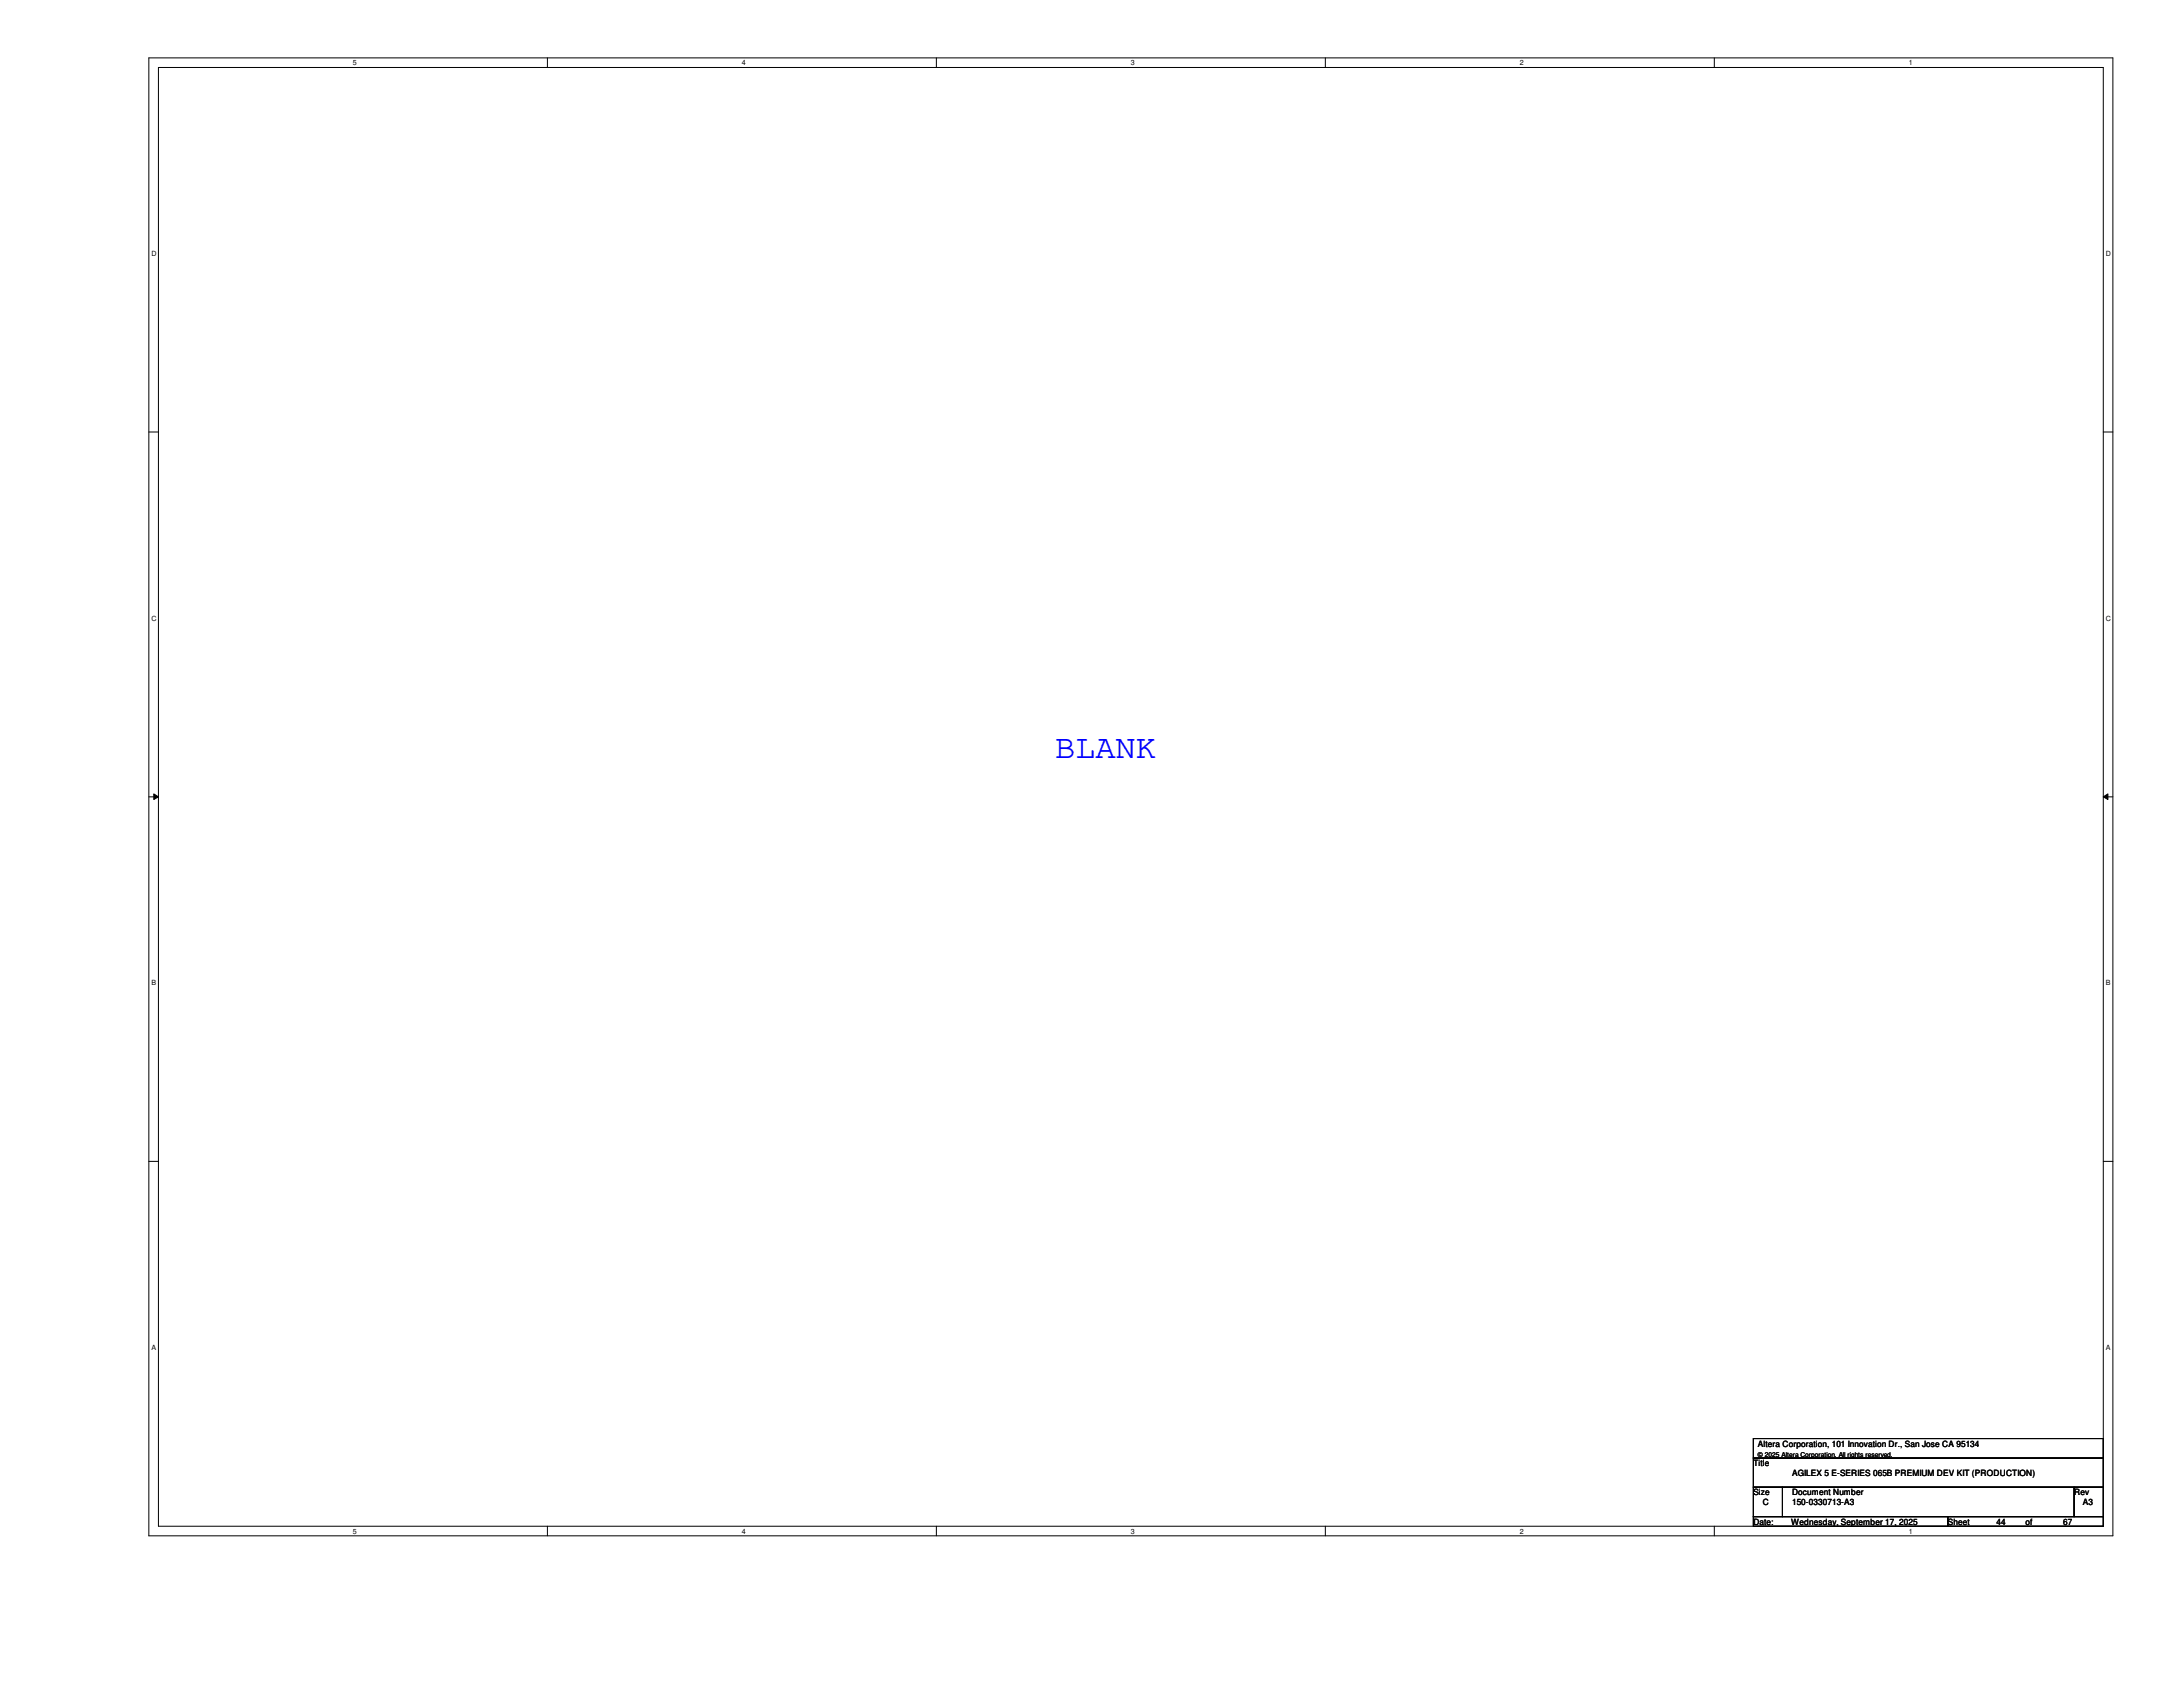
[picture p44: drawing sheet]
<svg xmlns="http://www.w3.org/2000/svg" width="279mm" height="216mm" viewBox="0 0 279 216" stroke-linecap="round" stroke-linejoin="round" font-family="sans-serif">
<defs><g id="words">
<text font-size="4.3" fill="#00f" x="135" y="97.1">BLANK</text>
<g font-size="1.1">
<text x="225" y="185.2">Altera Corporation, 101 Innovation Dr., San Jose CA 95134</text>
<text x="224.4" y="187.7">Title</text>
<text x="224.4" y="191.4">Size</text>
<text x="229.4" y="188.9">AGILEX 5 E-SERIES 065B PREMIUM DEV KIT (PRODUCTION)</text>
<text x="229.4" y="191.4">Document Number</text>
<text x="265.5" y="191.4">Rev</text>
<text x="224.4" y="195.2">Date:</text>
<text x="225.6" y="192.7">C</text>
<text x="229.2" y="195.2">Wednesday, September 17, 2025</text>
<text x="229.4" y="192.7">150-0330713-A3</text>
<text x="249.3" y="195.2">Sheet</text>
<text x="255.5" y="195.2">44</text>
<text x="259.2" y="195.2">of</text>
<text x="264.1" y="195.2">67</text>
<text x="266.6" y="192.7">A3</text>
</g>
<g font-size=".9">
<text x="45.2" y="8.3">5</text>
<text x="95" y="8.3">4</text>
<text x="144.7" y="8.3">3</text>
<text x="194.5" y="8.3">2</text>
<text x="244.3" y="8.3">1</text>
<text x="19.4" y="32.8">D</text>
<text x="269.5" y="32.8">D</text>
<text x="19.4" y="79.4">C</text>
<text x="269.5" y="79.4">C</text>
<text x="19.4" y="126.1">B</text>
<text x="269.5" y="126.1">B</text>
<text x="19.4" y="172.8">A</text>
<text x="269.5" y="172.8">A</text>
<text x="45.2" y="196.3">5</text>
<text x="95" y="196.3">4</text>
<text x="144.7" y="196.3">3</text>
<text x="194.5" y="196.3">2</text>
<text x="244.3" y="196.3">1</text>
</g>
<text font-size=".8" x="225" y="186.4">© 2025 Altera Corporation. All rights reserved.</text>
</g></defs>
<path d="M19.1 7.4h251.3v189.2h-251.3zM20.3 8.6h248.9v186.7h-248.9z" fill="none" stroke="#000" stroke-width=".13"/>
<g fill="#fff">
<path d="M45.2 7.5h.5v1.1h-.5z"/>
<path d="M45.2 195.5h.5v1h-.5z"/>
</g>
<path d="M70.1 7.4v1.2M70.1 195.3v1.3" fill="none" stroke="#000" stroke-width=".13"/>
<g fill="#fff">
<path d="M95 7.5h.5v1.1h-.5z"/>
<path d="M95 195.5h.5v1h-.5z"/>
</g>
<path d="M119.8 7.4v1.2M119.8 195.3v1.3" fill="none" stroke="#000" stroke-width=".13"/>
<g fill="#fff">
<path d="M144.7 7.5h.5v1.1h-.5z"/>
<path d="M144.7 195.5h.5v1h-.5z"/>
</g>
<path d="M169.6 7.4v1.2M169.6 195.3v1.3" fill="none" stroke="#000" stroke-width=".13"/>
<g fill="#fff">
<path d="M194.5 7.5h.5v1.1h-.5z"/>
<path d="M194.5 195.5h.5v1h-.5z"/>
</g>
<path d="M219.4 7.4v1.2M219.4 195.3v1.3" fill="none" stroke="#000" stroke-width=".13"/>
<g fill="#fff">
<path d="M244.3 7.5h.5v1.1h-.5z"/>
<path d="M244.3 195.5h.5v1h-.5z"/>
<path d="M19.4 32h.6v1h-.6z"/>
<path d="M269.5 32h.7v1h-.7z"/>
<path d="M19.4 78.6h.6v1h-.6z"/>
<path d="M269.5 78.6h.7v1h-.7z"/>
</g>
<path d="M19.1 55.3h1.2M269.2 55.3h1.2" fill="none" stroke="#000" stroke-width=".13"/>
<g fill="#fff">
<path d="M19.4 125.3h.6v1h-.6z"/>
<path d="M269.5 125.3h.6v1h-.6z"/>
</g>
<path d="M19.1 102h1.2M19.7 101.6l.6 .4-.6 .3zM269.2 102l.6-.4v.7zM269.2 102h1.2" fill="none" stroke="#000" stroke-width=".13"/>
<path d="M19.7 101.6l.6 .4-.6 .3zM269.2 102l.6-.4v.7z" fill="#000"/>
<g fill="#fff">
<path d="M19.4 172h.5v1h-.5z"/>
<path d="M269.5 172h.6v1h-.6z"/>
</g>
<path d="M19.1 148.6h1.2M269.2 148.6h1.2M224.4 184.1h44.8v2.5h-44.8zM224.4 186.6h44.8v3.7h-44.8zM224.4 190.3h3.7v3.8h-3.7zM224.4 194.1h24.9v1.2h-24.9zM228.1 190.3h37.4v3.8h-37.4zM249.3 194.1h19.9v1.2h-19.9zM265.5 190.3h3.7v3.8h-3.7z" fill="none" stroke="#000" stroke-width=".13"/>
<use href="#words"/>
</svg>
